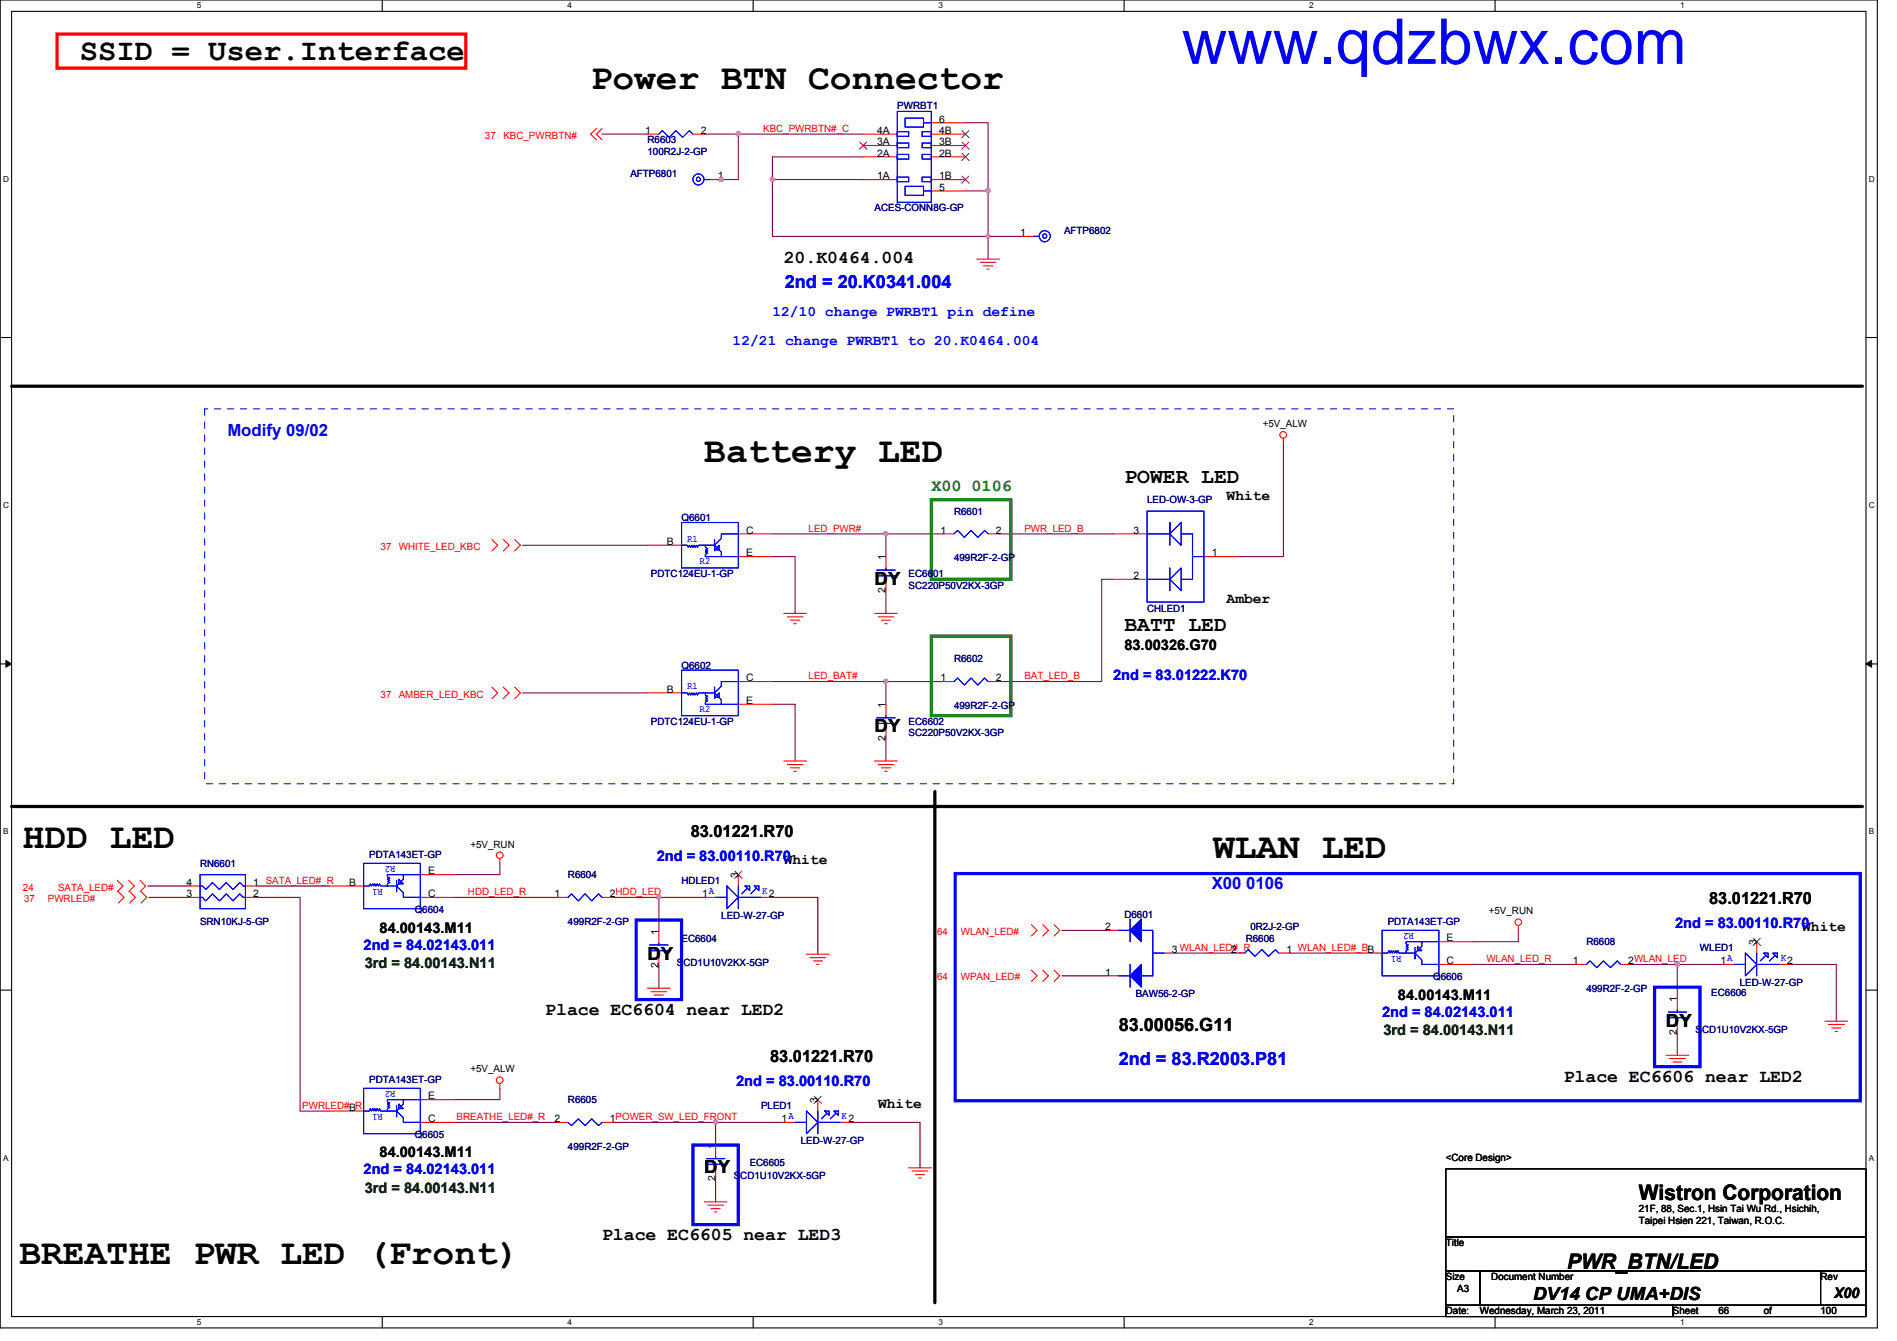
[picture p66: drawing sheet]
<svg xmlns="http://www.w3.org/2000/svg" width="297mm" height="210mm" viewBox="0 0 297 210" stroke-linecap="round" stroke-linejoin="round" font-family="sans-serif">
<defs><g id="words">
<text font-size="9.9" fill="#00f" x="185" y="10">www.qdzbwx.com</text>
<g font-size="5.7">
<text x="92.5" y="13.9">Power BTN Connector</text>
<text x="110.3" y="72.3">Battery LED</text>
<text x="3.6" y="132.7">HDD LED</text>
<text x="189.9" y="134.3">WLAN LED</text>
<text x="3" y="197.8">BREATHE PWR LED (Front)</text>
</g>
<text font-size="4.8" x="12.5" y="9.4">SSID = User.Interface</text>
<g font-size="3.3">
<text x="176.1" y="75.6">POWER LED</text>
<text x="176.1" y="98.8">BATT LED</text>
<text x="256.6" y="187.9">Wistron Corporation</text>
<text x="245.4" y="198.6">PWR_BTN/LED</text>
</g>
<g font-size="2.8">
<text x="122.7" y="41.1">20.K0464.004</text>
<text x="136.9" y="91.5">DY</text>
<text x="136.9" y="114.6">DY</text>
<text x="101.4" y="150.2">DY</text>
<text x="85.4" y="158.8">Place EC6604 near LED2</text>
<text x="175.2" y="161.4">83.00056.G11</text>
<text x="260.9" y="160.7">DY</text>
<text x="244.9" y="169.3">Place EC6606 near LED2</text>
<text x="110.3" y="183.6">DY</text>
<text x="94.3" y="194.1">Place EC6605 near LED3</text>
<text x="240.1" y="203.5">DV14 CP UMA+DIS</text>
</g>
<g font-size="2.8" fill="#00f">
<text x="122.9" y="45.1">2nd = 20.K0341.004</text>
<text x="175.2" y="166.8">2nd = 83.R2003.P81</text>
</g>
<g font-size="2.6" fill="#00f">
<text x="35.6" y="68.2">Modify 09/02</text>
<text x="189.7" y="139.1">X00 0106</text>
</g>
<text font-size="2.6" fill="#008000" x="145.8" y="76.8">X00 0106</text>
<g font-size="2.6">
<text x="108.2" y="131">83.01221.R70</text>
<text x="267.6" y="141.4">83.01221.R70</text>
<text x="120.6" y="166.2">83.01221.R70</text>
</g>
<g font-size="2.3" fill="#00f">
<text x="114.7" y="54">12/21 change PWRBT1 to 20.K0464.004</text>
<text x="120.9" y="49.5">12/10 change PWRBT1 pin define</text>
<text x="174.3" y="106.5">2nd = 83.01222.K70</text>
<text x="102.8" y="134.7">2nd = 83.00110.R70</text>
<text x="56.9" y="148.6">2nd = 84.02143.011</text>
<text x="262.3" y="145.2">2nd = 83.00110.R70</text>
<text x="216.4" y="159.1">2nd = 84.02143.011</text>
<text x="115.3" y="170">2nd = 83.00110.R70</text>
<text x="56.9" y="183.8">2nd = 84.02143.011</text>
</g>
<g font-size="2.3">
<text x="192.1" y="78.3">White</text>
<text x="192.1" y="94.3">Amber</text>
<text x="176.1" y="101.7">83.00326.G70</text>
<text x="122.7" y="135.2">White</text>
<text x="59.4" y="146">84.00143.M11</text>
<text x="282.2" y="145.7">White</text>
<text x="218.9" y="156.5">84.00143.M11</text>
<text x="137.5" y="173.4">White</text>
<text x="59.4" y="181.1">84.00143.M11</text>
<text x="287.2" y="203.2">X00</text>
</g>
<g font-size="2.3" fill="#004000">
<text x="57.1" y="151.5">3rd = 84.00143.N11</text>
<text x="216.6" y="162">3rd = 84.00143.N11</text>
<text x="57.1" y="186.7">3rd = 84.00143.N11</text>
</g>
<g font-size="1.6" fill="#000080">
<text x="140.5" y="17.1">PWRBT1</text>
<text x="101.4" y="22.4">R6603</text>
<text x="98.7" y="27.8">AFTP6801</text>
<text x="101.4" y="24.2">100R2J-2-GP</text>
<text x="136.9" y="33.1">ACES-CONN8G-GP</text>
<text x="166.6" y="36.7">AFTP6802</text>
<text x="106.7" y="81.6">Q6601</text>
<text x="149.4" y="80.6">R6601</text>
<text x="179.6" y="78.8">LED-OW-3-GP</text>
<text x="149.4" y="87.8">499R2F-2-GP</text>
<text x="101.9" y="90.3">PDTC124EU-1-GP</text>
<text x="142.3" y="90.3">EC6601</text>
<text x="142.3" y="92.1">SC220P50V2KX-3GP</text>
<text x="179.6" y="95.8">CHLED1</text>
<text x="106.7" y="104.7">Q6602</text>
<text x="149.4" y="103.7">R6602</text>
<text x="101.9" y="113.5">PDTC124EU-1-GP</text>
<text x="142.3" y="113.5">EC6602</text>
<text x="149.4" y="111">499R2F-2-GP</text>
<text x="142.3" y="115.2">SC220P50V2KX-3GP</text>
<text x="31.3" y="135.7">RN6601</text>
<text x="57.8" y="134.2">PDTA143ET-GP</text>
<text x="88.9" y="137.5">R6604</text>
<text x="64.9" y="143">Q6604</text>
<text x="106.7" y="138.3">HDLED1</text>
<text x="112.9" y="143.8">LED-W-27-GP</text>
<text x="176.1" y="143.7">D6601</text>
<text x="31.3" y="144.7">SRN10KJ-5-GP</text>
<text x="88.9" y="144.7">499R2F-2-GP</text>
<text x="106.7" y="147.4">EC6604</text>
<text x="195.1" y="147.4">R6606</text>
<text x="195.8" y="145.6">0R2J-2-GP</text>
<text x="217.3" y="144.7">PDTA143ET-GP</text>
<text x="248.4" y="148">R6608</text>
<text x="266.2" y="148.8">WLED1</text>
<text x="106" y="151.1">SCD1U10V2KX-5GP</text>
<text x="224.4" y="153.5">Q6606</text>
<text x="248.4" y="155.2">499R2F-2-GP</text>
<text x="268" y="156">EC6606</text>
<text x="272.4" y="154.3">LED-W-27-GP</text>
<text x="177.8" y="156.1">BAW56-2-GP</text>
<text x="265.5" y="161.6">SCD1U10V2KX-5GP</text>
<text x="57.8" y="169.5">PDTA143ET-GP</text>
<text x="88.9" y="172.7">R6605</text>
<text x="119.2" y="173.6">PLED1</text>
<text x="64.9" y="178.2">Q6605</text>
<text x="88.9" y="180">499R2F-2-GP</text>
<text x="125.4" y="179.1">LED-W-27-GP</text>
<text x="114.9" y="184.6">SCD1U10V2KX-5GP</text>
<text x="117.4" y="182.5">EC6605</text>
</g>
<g font-size="1.6" fill="#f00">
<text x="75.9" y="21.7">37</text>
<text x="78.8" y="21.7">KBC_PWRBTN#</text>
<text x="119.5" y="20.7">KBC_PWRBTN#_C</text>
<text x="126.6" y="83.2">LED_PWR#</text>
<text x="160.4" y="83.2">PWR_LED_B</text>
<text x="59.6" y="86.1">37</text>
<text x="62.4" y="86.1">WHITE_LED_KBC</text>
<text x="126.6" y="106.3">LED_BAT#</text>
<text x="160.4" y="106.3">BAT_LED_B</text>
<text x="59.6" y="109.2">37</text>
<text x="62.4" y="109.2">AMBER_LED_KBC</text>
<text x="3.6" y="139.4">24</text>
<text x="3.8" y="141.2">37</text>
<text x="7.5" y="141.2">PWRLED#</text>
<text x="9.1" y="139.4">SATA_LED#</text>
<text x="73.3" y="140.1">HDD_LED_R</text>
<text x="146.7" y="146.3">64</text>
<text x="150.4" y="146.3">WLAN_LED#</text>
<text x="146.7" y="153.5">64</text>
<text x="150.4" y="153.5">WPAN_LED#</text>
<text x="232.7" y="150.6">WLAN_LED_R</text>
<text x="47.3" y="173.6">PWRLED#_R</text>
<text x="71.5" y="175.3">BREATHE_LED#_R</text>
</g>
<g font-size="1.6">
<text x="101" y="21">1</text>
<text x="109.7" y="21">2</text>
<text x="137.3" y="22.7">3A</text>
<text x="137.3" y="21">4A</text>
<text x="147.1" y="22.7">3B</text>
<text x="147.1" y="21">4B</text>
<text x="147.1" y="19.2">6</text>
<text x="112.4" y="28.1">1</text>
<text x="137.3" y="28.1">1A</text>
<text x="137.3" y="24.5">2A</text>
<text x="147.1" y="29.8">5</text>
<text x="147.1" y="28.1">1B</text>
<text x="147.1" y="24.5">2B</text>
<text x="159.7" y="37">1</text>
<text x="197.7" y="66.9">+5V_ALW</text>
<text x="116.8" y="83.5">C</text>
<text x="147.3" y="83.5">1</text>
<text x="156" y="83.5">2</text>
<text x="177.5" y="83.5">3</text>
<text x="104.4" y="85.3">B</text>
<text x="116.8" y="87.1">E</text>
<text x="138.7" y="87.7" transform="rotate(-90 138.7 87.7)">1</text>
<text x="189.7" y="87.1">1</text>
<text x="138.7" y="92.8" transform="rotate(-90 138.7 92.8)">2</text>
<text x="177.5" y="90.6">2</text>
<text x="116.8" y="106.6">C</text>
<text x="147.3" y="106.6">1</text>
<text x="156" y="106.6">2</text>
<text x="104.4" y="108.4">B</text>
<text x="116.8" y="110.2">E</text>
<text x="138.7" y="110.8" transform="rotate(-90 138.7 110.8)">1</text>
<text x="138.7" y="115.9" transform="rotate(-90 138.7 115.9)">2</text>
<text x="67.1" y="136.9">E</text>
<text x="73.7" y="132.7">+5V_RUN</text>
<text x="115.6" y="137.5" transform="rotate(-90 115.6 137.5)">3</text>
<text x="29.2" y="140.4">3</text>
<text x="29.2" y="138.6">4</text>
<text x="39.7" y="138.6">1 SATA_LED#_R</text>
<text x="39.7" y="140.4">2</text>
<text x="54.6" y="138.6">B</text>
<text x="67.1" y="140.4">C</text>
<text x="86.8" y="140.4">1</text>
<text x="95.5" y="140.4">2HDD_LED</text>
<text x="109.9" y="140.4">1</text>
<text x="120.4" y="140.4">2</text>
<text x="233.1" y="143.1">+5V_RUN</text>
<text x="103.1" y="146.3" transform="rotate(-90 103.1 146.3)">1</text>
<text x="173.1" y="145.6">2</text>
<text x="183.5" y="149.1">3 WLAN_LED#_R</text>
<text x="192.8" y="149.1">2</text>
<text x="201.5" y="149.1">1 WLAN_LED#_BB</text>
<text x="226.5" y="147.4">E</text>
<text x="275" y="148" transform="rotate(-90 275 148)">3</text>
<text x="103.1" y="151.5" transform="rotate(-90 103.1 151.5)">2</text>
<text x="173.1" y="152.7">1</text>
<text x="226.5" y="150.9">C</text>
<text x="246.3" y="150.9">1</text>
<text x="255" y="150.9">2WLAN_LED</text>
<text x="269.4" y="150.9">1</text>
<text x="279.9" y="150.9">2</text>
<text x="262.6" y="162" transform="rotate(-90 262.6 162)">2</text>
<text x="262.6" y="156.8" transform="rotate(-90 262.6 156.8)">1</text>
<text x="73.7" y="167.9">+5V_ALW</text>
<text x="54.6" y="173.9">B</text>
<text x="67.1" y="172.1">E</text>
<text x="128" y="172.7" transform="rotate(-90 128 172.7)">3</text>
<text x="67.1" y="175.6">C</text>
<text x="86.8" y="175.6">2</text>
<text x="95.5" y="175.6">1POWER_SW_LED_FRONT</text>
<text x="112" y="179.8" transform="rotate(-90 112 179.8)">1</text>
<text x="122.4" y="175.6">1</text>
<text x="132.8" y="175.6">2</text>
<text x="112" y="184.9" transform="rotate(-90 112 184.9)">2</text>
<text x="226.4" y="181.7">&lt;Core Design&gt;</text>
<text x="256.6" y="189.7">21F, 88, Sec.1, Hsin Tai Wu Rd., Hsichih,</text>
<text x="256.6" y="191.6">Taipei Hsien 221, Taiwan, R.O.C.</text>
<text x="226.4" y="195.1">Title</text>
<text x="226.4" y="200.4">Size</text>
<text x="228.2" y="202.2">A3</text>
<text x="233.5" y="200.4">Document Number</text>
<text x="285.1" y="200.4">Rev</text>
<text x="226.4" y="205.7">Date:</text>
<text x="231.7" y="205.7">Wednesday, March 23, 2011</text>
<text x="262" y="205.7">Sheet</text>
<text x="269.1" y="205.7">66</text>
<text x="276.2" y="205.7">of</text>
<text x="285.1" y="205.7">100</text>
</g>
<g font-size="1.6" fill="#00f">
<text x="107.6" y="84.8">R1</text>
<text x="109.6" y="88.3">R2</text>
<text x="107.6" y="107.9">R1</text>
<text x="109.6" y="111.5">R2</text>
<text x="61.9" y="135.6" transform="rotate(180 61.9 135.6)">R2</text>
<text x="59.9" y="139.1" transform="rotate(180 59.9 139.1)">R1</text>
<text x="111" y="139.9">A</text>
<text x="119.3" y="139.9">K</text>
<text x="219.5" y="149.6" transform="rotate(180 219.5 149.6)">R1</text>
<text x="221.4" y="146.1" transform="rotate(180 221.4 146.1)">R2</text>
<text x="270.5" y="150.4">A</text>
<text x="278.8" y="150.4">K</text>
<text x="61.9" y="170.8" transform="rotate(180 61.9 170.8)">R2</text>
<text x="59.9" y="174.4" transform="rotate(180 59.9 174.4)">R1</text>
<text x="123.4" y="175.1">A</text>
<text x="131.8" y="175.1">K</text>
</g>
<g font-size="1.3">
<text x="30.8" y="1.3">5</text>
<text x="88.9" y="1.3">4</text>
<text x="146.9" y="1.3">3</text>
<text x="205" y="1.3">2</text>
<text x="263.1" y="1.3">1</text>
<text x=".5" y="28.4">D</text>
<text x="292.6" y="28.4">D</text>
<text x=".5" y="79.5">C</text>
<text x="292.6" y="79.5">C</text>
<text x=".5" y="130.6">B</text>
<text x="292.6" y="130.6">B</text>
<text x=".5" y="181.7">A</text>
<text x="292.6" y="181.7">A</text>
<text x="30.8" y="207.4">5</text>
<text x="88.9" y="207.4">4</text>
<text x="146.9" y="207.4">3</text>
<text x="205" y="207.4">2</text>
<text x="263.1" y="207.4">1</text>
</g>
</g></defs>
<path d="M0 0h294v207.9h-294zM1.8 1.8h290.4v204.3h-290.4z" fill="none" stroke="#000" stroke-width=".17"/>
<g fill="#fff">
<path d="M30.8 .2h.7v1.4h-.7z"/>
<path d="M30.8 206.2h.7v1.4h-.7z"/>
</g>
<path d="M59.9 0v1.8M59.9 206.1v1.8" fill="none" stroke="#000" stroke-width=".17"/>
<g fill="#fff">
<path d="M88.9 .2h.6v1.4h-.6z"/>
<path d="M88.9 206.2h.6v1.4h-.6z"/>
</g>
<path d="M117.9 0v1.8M117.9 206.1v1.8" fill="none" stroke="#000" stroke-width=".17"/>
<g fill="#fff">
<path d="M146.9 .2h.7v1.4h-.7z"/>
<path d="M146.9 206.2h.7v1.4h-.7z"/>
</g>
<path d="M176 0v1.8M176 206.1v1.8" fill="none" stroke="#000" stroke-width=".17"/>
<g fill="#fff">
<path d="M205 .2h.7v1.4h-.7z"/>
<path d="M205 206.2h.7v1.4h-.7z"/>
</g>
<path d="M234.1 0v1.8M234.1 206.1v1.8" fill="none" stroke="#000" stroke-width=".17"/>
<g fill="#fff">
<path d="M263.1 .2h.7v1.4h-.7z"/>
<path d="M263.1 206.2h.7v1.4h-.7z"/>
<path d="M.5 27.3h.9v1.4h-.9z"/>
<path d="M292.6 27.3h.9v1.4h-.9z"/>
<path d="M.5 78.4h.9v1.4h-.9z"/>
<path d="M292.6 78.4h.9v1.4h-.9z"/>
</g>
<path d="M0 52.8h1.8M292.2 52.8h1.8" fill="none" stroke="#000" stroke-width=".17"/>
<g fill="#fff">
<path d="M.5 129.5h.8v1.4h-.8z"/>
<path d="M292.6 129.5h.9v1.4h-.9z"/>
</g>
<path d="M0 103.9h1.8M292.2 103.9h1.8" fill="none" stroke="#000" stroke-width=".17"/>
<path d="M.9 103.4l.9 .5-.9 .5zM292.2 103.9l.9-.5v1z" fill="#000"/>
<path d="M.9 103.4l.9 .5-.9 .5zM292.2 103.9l.9-.5v1z" fill="none" stroke="#000" stroke-width=".16"/>
<g fill="#fff">
<path d="M.5 180.5h.8v1.4h-.8z"/>
<path d="M292.6 180.5h.9v1.4h-.9z"/>
</g>
<path d="M0 155h1.8M292.2 155h1.8" fill="none" stroke="#000" stroke-width=".17"/>
<path d="M201 69.3v17.8h-7.2M120.9 87.1h3.6v8.9M138.7 83.6h8.9M156.5 83.6h17.8M174.3 90.7h-1.8v16h-16M120.9 110.2h3.6" fill="none" stroke="#800040" stroke-width=".17"/>
<circle cx="138.7" cy="83.5" r=".32" fill="#f0f"/>
<circle cx="138.7" cy="83.5" r=".32" fill="none" stroke="#f0f" stroke-width=".17"/>
<path d="M138.7 106.7h8.9" fill="none" stroke="#800040" stroke-width=".17"/>
<circle cx="138.7" cy="106.7" r=".32" fill="#f0f"/>
<circle cx="138.7" cy="106.7" r=".32" fill="none" stroke="#f0f" stroke-width=".17"/>
<g fill="none" stroke="#800040" stroke-width=".17">
<path d="M81.8 85.3h19.6M81.8 108.5h19.6M124.5 110.2v8.9M40.2 138.7h11.4M78.3 135.1v1.8h-7.1M23.3 140.5h6.2M71.2 140.5h16M110.3 140.5h-7.1v5.3M120.9 140.5h7.2v8.9M47 173.9h4.6M71.2 175.7h16M78.3 170.3v1.8h-7.1"/>
<path d="M112.1 175.7h10.6M133.4 175.7h10.7v7.1"/>
</g>
<circle cx="103.1" cy="140.4" r=".32" fill="#f0f"/>
<circle cx="103.1" cy="140.4" r=".32" fill="none" stroke="#f0f" stroke-width=".17"/>
<path d="M96.1 140.5h7.1M103.2 151.1v3.6M112.1 175.7v3.5" fill="none" stroke="#800040" stroke-width=".17"/>
<circle cx="112" cy="175.6" r=".33" fill="#f0f"/>
<circle cx="112" cy="175.6" r=".33" fill="none" stroke="#f0f" stroke-width=".17"/>
<path d="M230.6 151h16M237.7 145.6v1.8h-7.1M269.7 151h-7.1v5.3M280.4 151h7.1v8.9M96.1 175.7h16M112.1 184.6v3.5" fill="none" stroke="#800040" stroke-width=".17"/>
<circle cx="262.6" cy="150.9" r=".34" fill="#f0f"/>
<circle cx="262.6" cy="150.9" r=".34" fill="none" stroke="#f0f" stroke-width=".17"/>
<path d="M112.1 28.1h3.5M255.5 151h7.1M262.6 161.6v3.6" fill="none" stroke="#800040" stroke-width=".17"/>
<circle cx="112.9" cy="28.1" r=".33" fill="#f0f"/>
<circle cx="112.9" cy="28.1" r=".33" fill="none" stroke="#f0f" stroke-width=".17"/>
<path d="M115.6 21h19.6M120.9 37h33.8" fill="none" stroke="#800040" stroke-width=".17"/>
<circle cx="115.6" cy="21" r=".33" fill="#f0f"/>
<circle cx="115.6" cy="21" r=".33" fill="none" stroke="#f0f" stroke-width=".17"/>
<path d="M154.7 29.9v7.1" fill="none" stroke="#800040" stroke-width=".17"/>
<circle cx="154.7" cy="37" r=".33" fill="#f0f"/>
<circle cx="154.7" cy="37" r=".33" fill="none" stroke="#f0f" stroke-width=".17"/>
<path d="M135.2 28.1h-14.3v8.9M154.7 37v3.6" fill="none" stroke="#800040" stroke-width=".17"/>
<circle cx="120.9" cy="28.1" r=".33" fill="#f0f"/>
<circle cx="120.9" cy="28.1" r=".33" fill="none" stroke="#f0f" stroke-width=".17"/>
<path d="M94.3 21h7.1M110.3 21h5.3v7.1M135.2 24.6h-14.3v3.5M151.2 29.9h3.5M154.7 37h5.4" fill="none" stroke="#800040" stroke-width=".17"/>
<circle cx="154.7" cy="29.8" r=".33" fill="#f0f"/>
<circle cx="154.7" cy="29.8" r=".33" fill="none" stroke="#f0f" stroke-width=".17"/>
<path d="M151.2 19.2h3.5v10.7M120.9 83.6h17.8v3.5M138.7 92.5v3.5M120.9 106.7h17.8v3.5M138.7 115.6v3.5M23.2 138.7h6.3M40.2 140.5h6.8v33.4M166.3 152.7h7.1M166.3 145.6h7.1M184.1 149.2h9M202 149.2h9.1" fill="none" stroke="#800040" stroke-width=".17"/>
<g fill="none" stroke="#f00" stroke-width=".17">
<path d="M93.4 20.1l-.9 .9 .9 .9M94.3 20.1l-.9 .9 .9 .9M152.9 40.6h3.6M153.5 41.1h2.5M154 41.6h1.4M154.6 42.1h.3M201 68.6v.7M77 84.5l.9 .8-.9 .9M78.8 84.5l.9 .8-.9 .9M80.6 84.5l.9 .8-.9 .9M122.7 96h3.6M123.3 96.6h2.4"/>
<path d="M123.8 97.1h1.4M124.3 97.6h.4M136.9 96h3.6M137.5 96.6h2.5M138 97.1h1.4M138.6 97.6h.3M174.3 83.6h5.3M174.3 90.7h5.3M188.5 87.1h5.3M77 107.6l.9 .9-.9 .8M78.8 107.6l.9 .9-.9 .8M80.6 107.6l.9 .9-.9 .8"/>
<path d="M122.7 119.1h3.6M123.3 119.7h2.4M136.9 119.1h3.6M137.5 119.7h2.5M138.7 110.2v1.8M138.7 113.8v1.8M18.4 137.8l.9 .9-.9 .9M18.5 139.6l.9 .9-.9 .9M20.1 137.8l.9 .9-.9 .9M20.3 139.6l.9 .9-.9 .9M21.9 137.8l.9 .9-.9 .9M22.1 139.6l.9 .9-.9 .9"/>
<path d="M78.3 134.4v.7M115.6 136.9v1.8M123.8 120.2h1.4M124.3 120.7h.4M138 120.2h1.4M138.6 120.7h.3M87.2 140.5h1.7M94.3 140.5h1.8M101.4 154.7h3.5M101.9 155.2h2.5M102.4 155.7h1.5M103 156.3h.3"/>
<path d="M110.3 140.5h1.8M119.2 140.5h1.7M126.3 149.4h3.5M126.8 149.9h2.5M127.3 150.4h1.5M127.9 151h.3M161.5 144.7l.9 .9-.9 .9M161.5 151.8l.9 .9-.9 .9M163.3 144.7l.9 .9-.9 .9M163.3 151.8l.9 .9-.9 .9M165.1 144.7l.8 .9-.8 .9M165.1 151.8l.8 .9-.8 .9"/>
<path d="M173.4 152.7h1.8M173.4 145.6h1.8M182.3 149.2h1.8M237.7 144.9v.7M285.7 159.9h3.6M78.3 169.6v.7M112.1 179.2v1.8M260.9 165.2h3.5M261.4 165.7h2.5M262 166.2h1.4M262.5 166.8h.3M286.3 160.4h2.5"/>
<path d="M286.8 160.9h1.4M287.4 161.5h.3M110.3 188.1h3.5M110.8 188.6h2.5M111.3 189.2h1.5M111.9 189.7h.3M112.1 182.8v1.8M142.3 182.8h3.5M142.8 183.3h2.5M143.3 183.9h1.5M143.9 184.4h.3"/>
<circle cx="200.9" cy="68.1" r=".52"/>
<circle cx="78.3" cy="133.9" r=".52"/>
<circle cx="237.7" cy="144.4" r=".51"/>
<circle cx="78.3" cy="169.1" r=".52"/>
</g>
<path d="M226.4 183h65.8v10.6h-65.8zM226.4 193.6h65.8v5.4h-65.8zM226.4 199h5.3v5.3h-5.3zM231.7 199h53.4v5.3h-53.4zM285.1 199h7.1v5.3h-7.1zM226.4 204.3h35.6v1.8h-35.6zM262 204.3h30.2v1.8h-30.2z" fill="none" stroke="#000" stroke-width=".17"/>
<path d="M8.9 5.3h64v5.4h-64z" fill="none" stroke="#f00" stroke-width=".51"/>
<path d="M1.8 60.5h289.8M1.8 126.2h289.8M146.4 123.9v80" fill="none" stroke="#000" stroke-width=".51"/>
<path d="M149.6 136.7h141.7v35.6h-141.7zM99.6 144h7.1v12.5h-7.1zM259.1 154.5h7.1v12.5h-7.1zM108.5 179.2h7.1v12.5h-7.1z" fill="none" stroke="#00f" stroke-width=".51"/>
<path d="M32 64h195.6v58.7h-195.6z" fill="none" stroke="#00f" stroke-width=".16" stroke-dasharray="1 1 1 1 1 1 1 1"/>
<path d="M145.8 78.2h12.5v12.5h-12.5zM145.8 99.6h12.5v12.4h-12.5z" fill="none" stroke="#008000" stroke-width=".51"/>
<g fill="none" stroke="#00f" stroke-width=".17">
<path d="M179.6 90.7h3.6l1.8 1.8v-3.6l-1.8 1.8M179.6 83.6h3.6l1.8-1.8v3.5l-1.8-1.7v-1.8v3.5M179.6 80h8.9v14.2h-8.9zM183.2 88.9v3.6M185 83.6h1.7v7.1h-1.7M186.7 87.1h1.8M137.3 113.2h2.9M137.3 112.4h2.9M138.7 112v.4M138.7 113.2v.6M113.8 138.7l1.8 1.8-1.8 1.7zM115.6 138.7v3.5"/>
<path d="M116.7 138.7h.7v.7zM117 139l-.8 .9M118.1 138.7h.7v.7zM118.4 139l-.8 .9M88.9 140.5l.6-.6 1 1.1 1.1-1.1 1.1 1.1 1-1.1 .6 .6M112.1 140.5h1.7M115.8 140.5h3.4M110.6 182.2h2.9M110.6 181.4h2.9M112.1 181v.4M112.1 182.2v.6"/>
</g>
<path d="M115.1 136.4l1.1 1.1M116.2 136.4l-1.2 1.1" fill="none" stroke="#804000" stroke-width=".16"/>
<path d="M176.9 145.6l1.8-1.8v3.6z" fill="#00f"/>
<path d="M175.2 145.6h1.7M176.9 143.8v3.6M176.9 145.6l1.8-1.8v3.6zM178.7 145.6h1.8v7.1M180.5 149.2h1.8" fill="none" stroke="#00f" stroke-width=".17"/>
<path d="M176.9 152.7l1.8-1.7v3.5z" fill="#00f"/>
<path d="M175.2 152.7h1.7M176.9 151v3.5M176.9 152.7l1.8-1.7v3.5zM178.7 152.7h1.8" fill="none" stroke="#00f" stroke-width=".17"/>
<path d="M176.9 145.6l1.8-1.8v3.6z" fill="#00f"/>
<path d="M175.2 145.6h1.7M176.9 143.8v3.6M176.9 145.6l1.8-1.8v3.6zM178.7 145.6h1.8v7.1M180.5 149.2h1.8" fill="none" stroke="#00f" stroke-width=".17"/>
<path d="M176.9 152.7l1.8-1.7v3.5z" fill="#00f"/>
<g fill="none" stroke="#00f" stroke-width=".17">
<path d="M140.5 17.4h5.3v14.3h-5.3zM141.7 18.5h2.9v1.4h-2.9zM144.6 19.2h1.2M103.2 21l.5-.6 1.1 1.1 1-1.1 1.1 1.1 1-1.1 .6 .6M110.3 28.1h.9M140.5 24.2h1.8v.7h-1.8zM140.5 22.4h1.8v.7h-1.8zM140.5 20.6h1.8v.7h-1.8zM140.5 27.7h1.8v.7h-1.8zM141.7 29.2h2.9v1.4h-2.9zM144.4 27.7h1.4v.7h-1.4zM144.4 24.2h1.4v.7h-1.4z"/>
<path d="M144.4 22.4h1.4v.7h-1.4zM144.4 20.6h1.4v.7h-1.4zM144.6 29.9h1.2M161.8 37h.9M106.7 81.8h8.9v7.1h-8.9zM106.7 85.3h.9l.2 .4 .1-.4 .3 .4 .1-.4 .2 .4 .2-.4 .1 .4 .2-.4 .2 .4 .2-.4h2.5v-.8v1.7M110.4 85.3v.4l.4 .2-.4 .2 .4 .1-.4 .2 .4 .2-.4 .2v.3h2.5M111.9 86.1l.7-.8v.8zM115.6 83.6h-2.7v.7l-1 1 1 1.1v.7h2.7M137.3 90.1h2.9M137.3 89.2h2.9M138.7 88.9v.3"/>
<path d="M138.7 90.1v.6M149.4 83.6l.5-.6 1.1 1.1 1.1-1.1 1 1.1 1.1-1.1 .5 .6M106.7 104.9h8.9v7.1h-8.9zM106.7 108.5h.9l.2 .3 .1-.3 .3 .3 .1-.3 .2 .3 .2-.3 .1 .3 .2-.3 .2 .3 .2-.3h2.5v-.9v1.7M110.4 108.5v.3l.4 .2-.4 .2 .4 .1-.4 .2 .4 .2-.4 .2v.3h2.5M111.9 109.2l.7-.7v.7zM115.6 106.7h-2.7v.7l-1 1.1 1 1v.7h2.7M149.4 106.7l.5-.6 1.1 1.1 1.1-1.1 1 1.1 1.1-1.1 .5 .6M31.3 138.7h.4l.5 .5 1.1-1.1 1.1 1.1 1-1.1 1.1 1.1 1-1.1 .6 .6h.3M31.3 136.9h7.1v5.3h-7.1zM56.9 135.1h8.9v7.1h-8.9zM62.1 137.8v1.8v-.9h-2.5l-.2-.4-.1 .4-.2-.4-.2 .4-.2-.4-.2 .4-.1-.4-.2 .4-.2-.4-.2 .4h-.9"/>
<path d="M62.4 137.6l.8 .7h-.8zM63.2 136.9h-2.5v.3l.3 .3-.3 .1 .3 .2-.3 .2 .3 .1-.3 .2v.4M65.8 136.9h-2.6v.7l-1.1 1.1 1.1 1v.8h2.6M31.3 140.5h.4l.5 .5 1.1-1.1 1.1 1.1 1-1.1 1.1 1.1 1-1.1 .6 .6h.3M101.7 147.9h2.9M101.7 148.8h2.9M103.2 147.6v.3M103.2 148.8v.6M175.2 152.7h1.7M176.9 151v3.5M176.9 152.7l1.8-1.7v3.5zM178.7 152.7h1.8"/>
<path d="M194.9 149.2l.5-.6 1.1 1.1 1.1-1.1 1 1.1 1.1-1.1 .5 .6M216.4 145.6h8.9v7.1h-8.9zM221.6 148.3v1.8v-.9h-2.5l-.2-.4-.2 .4-.1-.4-.2 .4-.2-.4-.2 .4-.2-.4-.1 .4-.2-.4-.2 .4h-.9M221.9 148.1l.7 .7h-.7zM222.6 147.4h-2.4v.3l.3 .2-.3 .2 .3 .2-.3 .2 .3 .1-.3 .2v.4M225.3 147.4h-2.7v.7l-1 1.1 1 1v.8h2.7M248.4 151l.6-.6 1 1.1 1.1-1.1 1.1 1.1 1-1.1 .5 .6M261.2 159.3h2.9M261.2 158.4h2.9M262.6 158.1v.3M262.6 159.3v.6M271.5 151h1.8"/>
<path d="M273.3 149.2l1.8 1.8-1.8 1.7zM275.1 149.2v3.5M275.3 151h3.3M276.2 149.2h.7v.7zM276.5 149.5l-.9 .9M277.6 149.2h.7v.7zM278 149.5l-.9 .9M56.9 170.3h8.9v7.2h-8.9zM62.1 173v1.8v-.9h-2.5l-.2-.4-.1 .4-.2-.4-.2 .4-.2-.4-.2 .4-.1-.4-.2 .4-.2-.4-.2 .4h-.9M62.4 172.8l.8 .7h-.8zM63.2 172.1h-2.5v.4l.3 .1-.3 .2 .3 .2-.3 .2 .3 .2-.3 .1v.4M65.8 172.1h-2.6v.7l-1.1 1.1 1.1 1.1v.7h2.6"/>
<path d="M88.9 175.7l.6 .5 1-1.1 1.1 1.1 1.1-1.1 1 1.1 .6-.5M124.5 175.7h1.8M126.3 173.9l1.8 1.8-1.8 1.8zM128.1 173.9v3.6M128.2 175.7h3.4M129.1 173.9h.7v.7zM129.5 174.2l-.9 .9M130.6 173.9h.7v.7zM130.9 174.2l-.9 .9"/>
<circle cx="109.3" cy="28.1" r=".33"/>
<circle cx="109.4" cy="28.1" r=".87"/>
<circle cx="163.6" cy="37" r=".33"/>
<circle cx="163.6" cy="37" r=".87"/>
</g>
<g fill="none" stroke="#f00" stroke-width=".17">
<path d="M145.8 19.2h5.4M101.4 21h1.8M108.5 21h1.8M111.2 28.1h1.7M135.2 28.1h5.3M135.2 24.6h5.3M135.2 22.8h5.3M135.2 21h5.3M145.8 29.9h5.4M145.8 28.1h5.4M145.8 24.6h5.4M145.8 22.8h5.4"/>
<path d="M145.8 21h5.4M160.1 37h1.7M101.4 85.3h5.3M115.6 87.1h5.3M115.6 83.6h5.3M138.7 87.1v1.8M138.7 90.7v1.8M147.6 83.6h1.8M154.7 83.6h1.8M101.4 108.5h5.3M115.6 110.2h5.3M115.6 106.7h5.3"/>
<path d="M147.6 106.7h1.8M154.7 106.7h1.8M29.5 138.7h1.8M38.4 138.7h1.8M51.6 138.7h5.3M65.8 136.9h5.4M29.5 140.5h1.8M38.4 140.5h1.8M65.8 140.5h5.4M103.2 145.8v1.8M103.2 149.4v1.7M193.1 149.2h1.8"/>
<path d="M200.2 149.2h1.8M211.1 149.2h5.3M225.3 151h5.3M225.3 147.4h5.3M246.6 151h1.8M253.7 151h1.8M262.6 156.3v1.8M262.6 159.9v1.7M269.7 151h1.8M275.1 147.4v1.8M278.6 151h1.8M51.6 173.9h5.3"/>
<path d="M65.8 175.7h5.4M65.8 172.1h5.4M87.2 175.7h1.7M94.3 175.7h1.8M122.7 175.7h1.8M128.1 172.1v1.8M131.6 175.7h1.8"/>
</g>
<g fill="none" stroke="#804000" stroke-width=".16">
<path d="M134.6 22.2l1.2 1.2M135.7 22.2l-1.1 1.2M150.6 27.6l1.2 1.1M150.6 24l1.2 1.1M150.6 22.2l1.2 1.2M150.6 20.4l1.2 1.2M151.7 27.6l-1.1 1.1M151.7 24l-1.1 1.1M151.7 22.2l-1.1 1.2M151.7 20.4l-1.1 1.2M274.5 146.9l1.2 1.1M275.6 146.9l-1.1 1.1"/>
<path d="M127.5 171.6l1.1 1.1M128.6 171.6l-1.1 1.1"/>
</g>
<circle cx="138.7" cy="83.5" r=".32" fill="#f0f"/>
<circle cx="138.7" cy="83.5" r=".32" fill="none" stroke="#f0f" stroke-width=".17"/>
<circle cx="138.7" cy="106.7" r=".32" fill="#f0f"/>
<circle cx="138.7" cy="106.7" r=".32" fill="none" stroke="#f0f" stroke-width=".17"/>
<circle cx="103.1" cy="140.4" r=".32" fill="#f0f"/>
<circle cx="103.1" cy="140.4" r=".32" fill="none" stroke="#f0f" stroke-width=".17"/>
<circle cx="112" cy="175.6" r=".33" fill="#f0f"/>
<circle cx="112" cy="175.6" r=".33" fill="none" stroke="#f0f" stroke-width=".17"/>
<circle cx="262.6" cy="150.9" r=".34" fill="#f0f"/>
<circle cx="262.6" cy="150.9" r=".34" fill="none" stroke="#f0f" stroke-width=".17"/>
<circle cx="112.9" cy="28.1" r=".33" fill="#f0f"/>
<circle cx="112.9" cy="28.1" r=".33" fill="none" stroke="#f0f" stroke-width=".17"/>
<circle cx="115.6" cy="21" r=".33" fill="#f0f"/>
<circle cx="115.6" cy="21" r=".33" fill="none" stroke="#f0f" stroke-width=".17"/>
<circle cx="154.7" cy="37" r=".33" fill="#f0f"/>
<circle cx="154.7" cy="37" r=".33" fill="none" stroke="#f0f" stroke-width=".17"/>
<circle cx="120.9" cy="28.1" r=".33" fill="#f0f"/>
<circle cx="120.9" cy="28.1" r=".33" fill="none" stroke="#f0f" stroke-width=".17"/>
<circle cx="154.7" cy="29.8" r=".33" fill="#f0f"/>
<circle cx="154.7" cy="29.8" r=".33" fill="none" stroke="#f0f" stroke-width=".17"/>
<use href="#words"/>
</svg>
